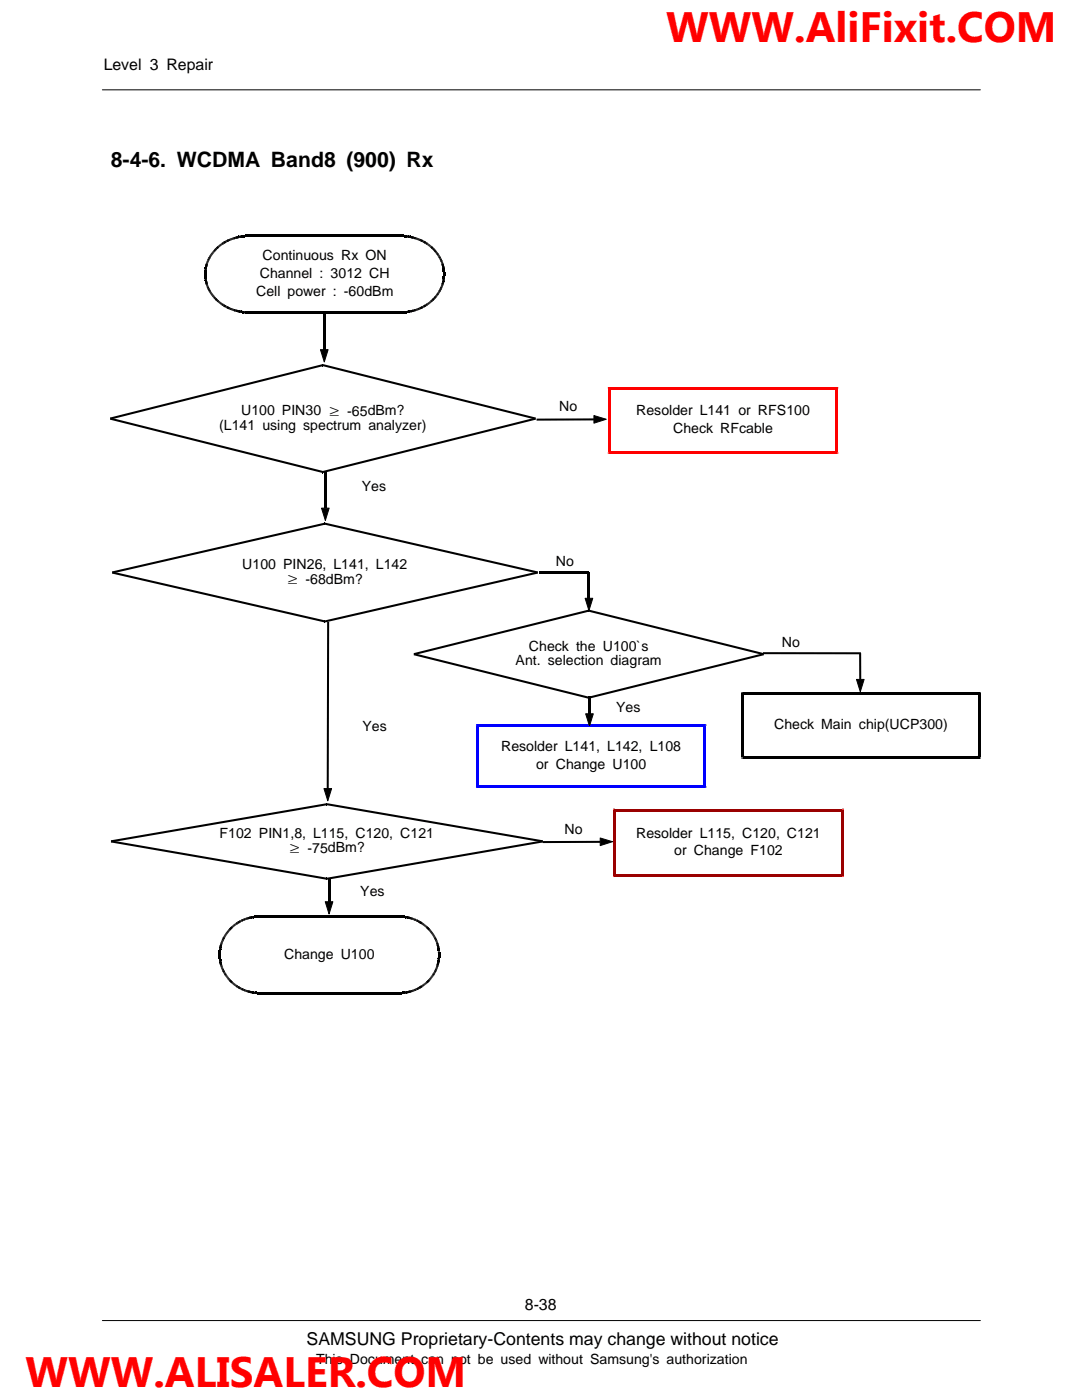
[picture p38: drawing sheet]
<svg xmlns="http://www.w3.org/2000/svg" width="216mm" height="279mm" viewBox="0 0 216 279" stroke-linecap="round" stroke-linejoin="round" font-family="sans-serif">
<defs><g id="words">
<g font-size="8.5" fill="#f00">
<text x="133" y="8.4">WWW.AliFixit.COM</text>
<text x="5.1" y="276.8">WWW.ALISALER.COM</text>
</g>
<text font-size="4.2" x="22.1" y="33.4">8-4-6. WCDMA Band8 (900) Rx</text>
<text font-size="3.5" x="61.2" y="268.4">SAMSUNG Proprietary-Contents may change without notice</text>
<g font-size="3.2">
<text x="20.7" y="14">Level 3 Repair</text>
<text x="104.7" y="261.5">8-38</text>
</g>
<g font-size="2.8">
<text x="52.4" y="52">Continuous Rx ON</text>
<text x="51.1" y="59">Cell power : -60dBm</text>
<text x="51.8" y="55.5">Channel : 3012 CH</text>
<text x="48.1" y="82.9">U100 PIN30 ≥ -65dBm?</text>
<text x="111.6" y="82">No</text>
<text x="126.9" y="82.9">Resolder L141 or RFS100</text>
<text x="43.7" y="85.7">(L141 using spectrum analyzer)</text>
<text x="134.3" y="86.4">Check RFcable</text>
<text x="72.2" y="97.9">Yes</text>
<text x="48.3" y="113.6">U100 PIN26, L141, L142</text>
<text x="110.9" y="112.9">No</text>
<text x="57.2" y="116.7">≥ -68dBm?</text>
<text x="105.5" y="129.9">Check the U100`s</text>
<text x="156" y="129.1">No</text>
<text x="102.9" y="132.7">Ant. selection diagram</text>
<text x="122.9" y="142">Yes</text>
<text x="72.3" y="145.9">Yes</text>
<text x="100" y="149.9">Resolder L141, L142, L108</text>
<text x="154.5" y="145.5">Check Main chip(UCP300)</text>
<text x="107" y="153.4">or Change U100</text>
<text x="43.8" y="167.3">F102 PIN1,8, L115, C120, C121</text>
<text x="112.6" y="166.5">No</text>
<text x="126.9" y="167.2">Resolder L115, C120, C121</text>
<text x="57.6" y="170.3">≥ -75dBm?</text>
<text x="134.5" y="170.7">or Change F102</text>
<text x="71.9" y="178.8">Yes</text>
<text x="56.7" y="191.3">Change U100</text>
<text x="63.1" y="272.1">This Document can not be used without Samsung's authorization</text>
</g>
</g></defs>
<path d="M20.4 263.5h175.2" fill="none" stroke="#000" stroke-width=".2"/>
<path d="M20.8 265.5h174.8v9h-174.8z" fill="#fff"/>
<path d="M20.4 17.9h175.2" fill="none" stroke="#000" stroke-width=".2"/>
<g fill="#f00">
<path d="M167 77.2h.3v.3h-.6v.3h.3z" fill-rule="evenodd"/>
<path d="M166.7 90v.3h.6v.3h-.3v-.6z" fill-rule="evenodd"/>
<path d="M121.3 90.3h.6v-.3h-.3v.6h-.3z" fill-rule="evenodd"/>
<path d="M121.3 77.2h.3v.6h.3v-.3h-.6z" fill-rule="evenodd"/>
</g>
<g fill="#f00">
<path d="M166.7 77.5h.6v12.8h-.6z"/>
<path d="M121.6 90h45.4v.6h-45.4z"/>
<path d="M121.3 77.5h.6v12.8h-.6z"/>
<path d="M121.6 77.2h45.4v.6h-45.4z"/>
</g>
<path d="M107.1 83.7h11.4" fill="none" stroke="#000" stroke-width=".44"/>
<g fill="#000">
<path d="M40.8 54.3l.4 .1zM40.8 55.1l.4-.1zM40.8 55.1h.4zM40.8 54.1h.4zM40.8 54.3h.4zM40.8 55.2l.4-.1zM40.8 55.4l.4-.1zM40.8 55.4h.4zM40.8 53.8l.4 .1zM40.8 54l.4 .1zM40.8 55.5h.4zM40.8 55.6h.4z"/>
<path d="M40.8 53.7l.4 .1zM40.8 55.7h.4zM40.8 53.7l.4 .2zM40.8 55.8h.5zM40.9 53.6h.4zM40.9 53.6l.4 .1zM40.9 55.8h.4zM40.9 53.6l.3 .2zM40.9 53.5l.4 .1zM40.9 55.9l.4-.1zM40.9 56l.4-.1zM40.9 56h.4z"/>
<path d="M40.9 53.3l.4 .1zM40.9 53.4l.4 .1zM40.9 56.1l.4-.1zM40.9 53.4l.4 .2zM40.9 56.1h.4zM40.9 53.2l.4 .1zM40.9 56.2l.4-.1zM40.9 53.2l.4 .2zM40.9 56.2h.4zM40.9 53.1l.4 .1zM40.9 56.3l.4-.1zM40.9 53.1l.4 .2z"/>
<path d="M40.9 56.3l.4-.1 .1 .1-.4 .1zM41 53l.4 .1zM41 56.4l.4-.1zM41 53l.3 .2zM41 56.4h.4zM41 53h.4zM41 56.5l.4-.1zM41 56.5h.4zM41 52.9l.4 .1zM41 52.8l.4 .1zM41 56.6l.4-.1zM41 52.8l.4 .2z"/>
<path d="M41 56.6h.4zM41.1 52.6l.4 .1zM41 52.7l.4 .1zM41 56.7l.4-.1zM41 52.7l.4 .2zM41 56.7l.4-.1 .1 .1-.4 .1zM41.1 56.9l.4-.1zM41.1 56.8l.4-.1zM41.1 52.6l.3 .2zM41.1 52.5l.4 .1-.1 .1-.3-.1zM41.1 52.4l.4 .1zM41.1 52.5l.4 .1z"/>
<path d="M41.1 56.9l.4-.1v.1l-.4 .1zM41.1 57h.5zM41.1 57l.4-.1zM41.1 52.4l.4 .2zM41.2 52.3l.4 .2zM41.2 57.1l.4-.1zM41.2 52.3l.4 .1-.1 .1-.4-.1zM41.2 57.1l.4-.1v.1l-.4 .1zM41.2 52.2l.4 .2zM41.2 57.2l.4-.1zM41.2 52.2l.4 .3zM41.2 57.2h.4z"/>
<path d="M41.3 57.3l.4-.1zM41.3 52.1l.3 .1v.1l-.4-.1zM41.3 52l.4 .1zM41.3 52.1l.4 .1zM41.3 57.3l.4-.1v.1l-.4 .1zM41.3 57.4l.4-.1zM41.3 52l.4 .2zM41.3 51.9l.4 .2zM41.3 57.5l.4-.2zM41.3 51.9l.4 .3zM41.3 57.5l.4-.1zM41.4 51.8l.3 .2z"/>
<path d="M41.4 57.6l.3-.2zM41.4 51.8l.3 .2v.1l-.4-.2zM41.4 57.6l.3-.2 .1 .2-.4 .1zM41.4 51.7l.4 .2zM41.4 57.7l.4-.2zM41.4 51.7l.3 .3zM41.4 57.7l.4-.1zM41.5 51.6l.3 .2zM41.5 57.8l.3-.2zM41.5 51.6l.3 .3zM41.5 57.8l.4-.1zM41.5 51.5l.3 .2z"/>
<path d="M41.5 57.9l.4-.2zM41.5 51.5l.4 .2-.1 .1-.3-.2zM41.5 57.9l.4-.2v.1l-.3 .2zM41.6 51.4l.3 .2-.1 .1-.3-.2zM41.6 51.4l.3 .2zM41.6 58l.3-.2zM41.6 58l.4-.1zM41.6 51.4l.4 .1zM41.6 58.1l.4-.2zM41.6 58.1l.4-.1zM41.7 51.2l.3 .3zM41.7 58.2l.3-.2h.1l-.4 .3z"/>
<path d="M41.7 58.1l.3-.1zM41.7 51.3l.3 .2zM41.7 58.2l.4-.1zM41.7 51.2l.4 .2-.1 .1-.3-.3zM41.7 51.2l.4 .2zM41.7 58.2l.4-.1v.1l-.3 .1zM41.8 51.1l.3 .2zM41.8 58.4l.3-.3 .1 .1-.4 .3zM41.8 58.3l.3-.1zM41.8 51.1l.3 .1v.2l-.4-.2zM41.8 58.4l.4-.1zM41.8 51l.4 .2-.1 .1-.3-.2z"/>
<path d="M41.8 51l.4 .2zM41.9 50.9l.3 .2zM41.9 58.5l.3-.2 .1 .1-.3 .2zM41.9 58.5l.3-.2zM41.9 50.9l.3 .3zM41.9 58.6l.4-.2zM42 50.8l.3 .2-.1 .1-.3-.2zM41.9 50.8l.4 .2zM41.9 58.6l.4-.2 .1 .1-.4 .2zM42 50.7l.4 .2zM42 58.7l.3-.2 .1 .1-.3 .2zM42 58.7l.4-.2z"/>
<path d="M42 50.7l.4 .2-.1 .1-.4-.2zM42.1 50.6l.3 .2zM42.4 58.6l.1 .1-.3 .2-.1-.1zM42.1 58.8l.3-.2zM42.1 50.6l.3 .2-.1 .1-.3-.2zM42.1 58.9l.4-.2zM42.1 50.6l.1-.1 .3 .3-.1 .1zM42.1 50.5l.4 .3zM42.1 58.9l.4-.2 .1 .1-.4 .2zM42.2 50.4l.4 .3zM42.2 59l.3-.2 .1 .1-.3 .2zM42.2 59l.4-.2z"/>
<path d="M42.2 50.4l.4 .3-.1 .1-.4-.3zM42.6 58.8l.1 .1-.3 .3-.1-.1zM42.3 50.3l.3 .3zM42.3 59.1l.3-.2zM42.3 50.3l.3 .3-.1 .1-.3-.3zM42.4 59.2l.3-.3zM42.4 50.2l.3 .3zM42.4 50.2l.3 .3-.1 .1-.3-.3zM42.4 59.2l.3-.3 .1 .2-.4 .2zM42.4 50.1l.4 .3zM42.7 59l.1 .1-.3 .3v-.1zM42.4 50.1l.4 .3-.1 .1-.3-.3z"/>
<path d="M42.4 59.3l.4-.2zM42.5 59.4l.3-.3zM42.5 50.1v-.1l.3 .3-.1 .1zM42.5 50.1l.3 .2zM42.5 59.4l.3-.3 .1 .1-.3 .3zM42.6 50l.3 .2zM42.9 59.2l.1 .1-.3 .3-.1-.1zM42.6 59.5l.3-.3zM42.6 50l.3 .2-.1 .1-.3-.2zM42.7 49.9l.3 .2zM43 59.3l-.3 .3zM42.6 50l.1-.1 .3 .2-.1 .1z"/>
<path d="M43 59.3l.1 .1-.3 .2h-.1zM42.8 59.6l.3-.2zM42.7 49.9l.1-.1 .3 .3h-.1zM42.8 59.6l.3-.2v.1l-.3 .2zM42.7 49.8l.4 .2zM42.8 49.7l.4 .2zM43.1 59.5h.1l-.3 .3-.1-.1zM42.8 59.7l.3-.2zM42.8 49.7l.4 .2-.1 .1-.4-.2zM42.9 49.6l.3 .3zM43.2 59.5l-.3 .3zM42.8 49.7l.1-.1 .3 .3-.1 .1z"/>
<path d="M43.2 59.5l.1 .1-.3 .3-.1-.1zM43 49.5l.3 .3zM43.3 59.6l-.3 .3zM42.9 49.6l.1-.1 .3 .3-.1 .1zM43.3 59.6l.1 .1-.3 .3-.1-.1zM43 49.5l.1-.1 .2 .3v.1zM43.1 49.4l.2 .3zM43.4 59.7l-.3 .3zM43.4 59.7l.1 .1-.3 .3-.1-.1zM43.4 59.8h.1l-.2 .4-.1-.1zM43.2 49.4l.3 .2zM43.4 59.8l-.2 .3z"/>
<path d="M43.1 49.4h.1l.3 .2-.1 .1zM43.5 59.8l-.2 .4zM43.3 49.3l.2 .3zM43.2 49.4l.1-.1 .2 .3zM43.5 59.9h.1l-.3 .3v-.1zM43.3 49.2l.3 .3zM43.6 59.9l-.3 .3zM43.3 49.3v-.1l.3 .3-.1 .1zM43.6 59.9l.1 .1-.3 .3-.1-.1zM43.5 49.1l.2 .3zM43.3 49.2l.1-.1 .3 .3-.1 .1zM43.5 49.1v-.1l.3 .3-.1 .1z"/>
<path d="M43.5 49l.3 .3zM43.6 48.9l.3 .4zM43.5 49l.1-.1 .3 .4h-.1zM43.6 48.9h.1l.3 .3-.1 .1zM43.7 48.9l.3 .3zM43.8 48.8l.2 .3zM43.7 48.9l.1-.1 .3 .3-.1 .1zM43.9 48.7l.3 .4zM43.8 48.8l.1-.1 .3 .4h-.2zM43.9 48.7h.1l.2 .3zM44 48.7l.3 .3zM44.1 48.6l.3 .3z"/>
<path d="M44 48.7l.1-.1 .3 .3-.1 .1zM44.2 48.5l.2 .4zM44.1 48.6l.1-.1 .2 .3-.1 .1zM44.3 48.4l.2 .4zM44.2 48.5l.1-.1 .2 .4-.1 .1zM44.4 48.4l.2 .3zM44.3 48.4h.1l.2 .3-.1 .1zM44.5 48.3l.2 .4zM44.4 48.4l.1-.1 .2 .3-.1 .1zM44.6 48.2l.2 .4zM44.5 48.3l.1-.1 .2 .4-.1 .1zM44.7 48.2l.2 .3z"/>
<path d="M44.6 48.2h.1l.2 .3-.1 .1zM44.8 48.1l.2 .4zM44.7 48.2l.1-.1 .2 .4h-.1zM44.9 48l.2 .4zM44.8 48.1l.1-.1 .2 .4-.1 .1zM45 48h.1l.1 .4h-.1zM45 48l.3 .4zM45.1 47.9l.3 .4zM45 48l.1-.1 .3 .4-.1 .1zM45.3 47.9l.1 .4zM45.2 47.9l.2 .4zM45.3 47.9l.2 .3z"/>
<path d="M45.4 47.8l.2 .4zM45.3 47.9l.3 .3zM45.5 47.8l.1 .4zM45.4 47.8l.3 .3zM45.6 47.8l.1 .3zM45.7 47.7l.1 .4zM45.6 47.8l.2 .3zM45.8 47.7l.1 .3zM45.7 47.7l.2 .3zM45.9 47.6l.1 .4zM45.8 47.7l.1-.1 .1 .4h-.1zM45.9 47.6l.2 .4z"/>
<path d="M46 47.6l.1 .4zM46 47.6l.2 .3zM46.1 47.5l.1 .4zM46.2 47.5l.1 .4zM46.1 47.5l.3 .4zM46.2 47.5h.2v.4h-.1zM46.3 47.5l.1 .4zM46.4 47.4l.1 .4zM46.3 47.5l.3 .3zM46.4 47.4l.2 .4zM46.5 47.4l.1 .4zM46.6 47.4l.1 .4z"/>
<path d="M46.5 47.4l.2 .3zM46.7 47.3l.1 .4zM46.6 47.3h.1l.1 .4-.1 .1zM46.8 47.3l.1 .4zM46.7 47.3l.2 .4zM46.8 47.3l.2 .4zM46.9 47.3l.2 .3zM46.8 47.3h.1l.2 .3-.1 .1zM47.1 47.2l.1 .4zM47 47.2l.2 .4zM47.2 47.2l.1 .4zM47.1 47.2h.1l.1 .4h-.1z"/>
<path d="M47.3 47.2v.4zM47.3 47.2l.1 .4zM47.4 47.1l.1 .4zM47.3 47.2l.2 .3zM47.5 47.1l.1 .4zM47.4 47.1l.2 .4zM47.6 47.1l.1 .4zM47.5 47.1l.2 .4zM47.7 47.1l.1 .4zM47.8 47.1l.1 .4zM47.7 47.1h.1l.1 .4h-.1zM47.9 47.1l.1 .4z"/>
<path d="M47.8 47.1l.2 .4zM48 47v.4zM47.9 47.1l.1 .3zM48 47l.1 .4zM48.1 47l.1 .4zM48.2 47l.1 .4zM48.1 47l.2 .4zM48.3 47l.1 .4zM48.2 47l.2 .4zM48.4 47l.1 .4zM48.5 46.9l.1 .4zM48.4 47l.2 .3z"/>
<path d="M48.6 46.9l.1 .4zM48.5 46.9h.1l.1 .4h-.1zM48.7 46.9v.4zM48.7 46.9l.1 .4zM48.8 46.9l.1 .4zM48.9 46.9l.1 .4zM48.8 46.9l.2 .4zM49 46.9l.1 .4zM49.1 46.9l.1 .4zM49 46.9l.2 .4zM49.3 46.9l.1 .4zM49.4 46.8v.4z"/>
<path d="M49.3 46.9l.1 .3zM80.2 46.8l-.1 .4zM80.2 46.8v.5zM80.3 46.9l-.1 .4zM80.5 46.9l-.1 .4zM80.5 46.9v.4zM80.6 46.9v.4zM80.7 46.9v.4zM80.8 46.9v.4zM80.9 46.9l-.1 .4zM81 46.9l-.1 .4zM81.1 46.9l-.1 .4z"/>
<path d="M81 46.9h.1l-.1 .4h-.1zM81.1 46.9v.5zM81.2 47l-.1 .4zM81.2 47v.4zM81.4 47l-.1 .4zM81.3 47v.4zM81.4 47v.4zM81.5 47l-.1 .4zM81.6 47l-.1 .4zM81.5 47v.4zM81.7 47.1l-.1 .4zM81.6 47v.5z"/>
<path d="M81.8 47.1l-.1 .4zM81.7 47.1v.4zM81.8 47.1h.1l-.1 .4h-.1zM81.9 47.1l-.1 .4zM81.9 47.1v.4zM82.1 47.1l-.1 .4zM82 47.1v.4zM82.1 47.1v.4zM82.2 47.2l-.1 .4zM82.1 47.1v.5zM82.3 47.2l-.1 .4zM82.2 47.2v.4z"/>
<path d="M82.4 47.2l-.1 .4zM82.3 47.2v.4zM82.5 47.2l-.1 .4zM82.4 47.2h.1l-.1 .4h-.1zM82.6 47.2l-.1 .4zM82.5 47.2v.4zM82.6 47.3h.1l-.1 .4-.1-.1zM82.7 47.3l-.1 .4zM82.8 47.3l-.1 .4zM82.7 47.3v.4zM82.9 47.3l-.1 .4zM82.8 47.3v.4z"/>
<path d="M83 47.3l-.1 .5zM82.9 47.3h.1l-.1 .5-.1-.1zM83 47.4l-.1 .4zM83.1 47.4l-.1 .4zM83.1 47.4v.4zM83.2 47.4l-.1 .4zM83.2 47.5l-.1 .4zM83.3 47.5l-.1 .4zM83.2 47.5h.1l-.1 .4h-.1zM83.4 47.5l-.1 .4zM83.5 47.5l-.1 .4zM83.4 47.5v.4z"/>
<path d="M83.5 47.6v.4zM83.6 47.6l-.1 .4zM83.7 47.6l-.1 .4zM83.6 47.6v.4zM83.8 47.7l-.1 .3zM83.7 47.6l.1 .1-.1 .3h-.1zM83.9 47.7l-.2 .4zM83.8 47.7l-.1 .4zM83.9 47.7l-.1 .4zM83.9 47.7v.4zM84 47.8l-.1 .4zM83.9 47.7v.5z"/>
<path d="M84.2 47.8l-.2 .4zM84.1 47.8l-.1 .4zM84.2 47.9l-.1 .3zM84.2 47.8l-.1 .4zM84.3 47.9l-.1 .4zM84.2 47.9v.4zM84.4 47.9l-.2 .4zM84.4 47.9l.1 .1-.2 .4-.1-.1zM84.5 48l-.2 .4zM84.6 48l-.2 .4zM84.5 48h.1l-.1 .4h-.1zM84.8 48.1l-.3 .4z"/>
<path d="M84.6 48l.2 .1-.3 .4-.1-.1zM84.9 48.2l-.3 .3zM84.8 48.1l.1 .1-.3 .3h-.1zM85 48.2l-.2 .4zM84.9 48.2h.1l-.2 .4-.2-.1zM85.1 48.3l-.2 .4zM85 48.2l.1 .1-.2 .4-.1-.1zM85.2 48.4l-.3 .3zM85.1 48.3l.1 .1-.3 .3v-.1zM85.3 48.4l-.3 .4zM85.2 48.4h.1l-.3 .4-.1-.1zM85.4 48.5l-.2 .4z"/>
<path d="M85.3 48.4l.1 .1-.2 .4-.2-.1zM85.5 48.6l-.3 .3zM85.4 48.5l.1 .1-.3 .3v-.1zM85.5 48.6l.1 .1-.3 .3-.1-.1zM85.6 48.7l-.3 .3zM85.6 48.7l-.2 .4zM85.6 48.7h.1l-.3 .3h-.1zM85.7 48.8l-.2 .3zM85.6 48.7l.1 .1-.2 .3h-.1zM85.5 49.1l.3-.3 .1 .1-.3 .3zM85.9 48.9l-.3 .3zM85.9 48.9l-.2 .4z"/>
<path d="M85.9 48.9l-.2 .4-.1-.1zM85.9 48.9l.1 .1-.2 .3h-.1zM86 49l-.2 .3zM86.1 49.1l-.2 .3zM86 49l.1 .1-.2 .3-.1-.1zM86 59.9l.2 .3zM86 49.5l.2-.3zM86 59.9l.3 .2-.1 .1zM85.9 49.4l.2-.3 .1 .1-.2 .3zM86 59.9l.3 .3zM86 49.6l.3-.3zM86 49.5l.2-.3 .1 .1-.3 .3z"/>
<path d="M86.1 59.8l.3 .3-.1 .1zM86.1 49.6l.3-.2zM86.1 59.8l.1-.1 .3 .3-.1 .1zM86 49.6l.3-.3 .1 .1-.3 .2zM86.1 59.8l.3 .3zM86.2 59.7l.3 .3zM86.2 59.7l.1-.1 .3 .3-.1 .1zM86.1 49.6l.3-.2h.1l-.3 .3zM86.5 49.4l-.3 .3zM86.3 59.6l.3 .3zM86.6 49.5l-.3 .3zM86.3 59.6l.1-.1 .3 .3-.1 .1z"/>
<path d="M86.5 49.4l.1 .1-.3 .3-.1-.1zM86.4 59.5l.3 .3zM86.4 49.9l.3-.3zM86.4 59.5h.1l.2 .2v.1zM86.3 49.8l.3-.3 .1 .1-.3 .3zM86.4 49.9l.4-.2zM86.5 59.4l.3 .2v.1l-.4-.2zM86.4 59.5l.4 .2zM86.4 49.9l.3-.3v.1l-.2 .3zM86.4 49.9l.4-.2v.1l-.3 .2zM86.5 59.4l.3 .2zM86.5 50l.3-.2z"/>
<path d="M86.5 59.4l.1-.1 .3 .3h-.1zM86.6 59.3l.3 .3zM86.6 50.1l.3-.2zM86.6 59.3l.1-.1 .3 .3-.1 .1zM86.5 50.1l.3-.3 .1 .1-.3 .2zM86.7 50.2l.3-.2zM86.7 59.1l.4 .3-.1 .1-.3-.3zM86.7 59.2l.3 .3zM86.6 50.1l.3-.2 .1 .1-.3 .2zM86.7 59.1l.4 .3zM86.7 50.3l.4-.2zM86.8 59.1l.3 .2v.1l-.4-.3z"/>
<path d="M86.7 50.2l.3-.2 .1 .1-.4 .2zM86.8 59l.3 .3zM86.9 58.9l.3 .3-.1 .1-.3-.3zM86.7 50.3l.4-.2-.3 .3zM86.8 50.4l.3-.3zM86.9 50.5l.3-.3zM86.9 58.9l.3 .3zM87 58.9l.3 .2-.1 .1-.3-.3zM86.8 50.4l.3-.3 .1 .1-.3 .3zM86.9 50.5l.3-.3 .1 .2-.4 .2zM87 58.9l.3 .2zM86.9 50.6l.4-.2z"/>
<path d="M87 58.8h.1l.2 .2-.1 .1zM87 50.7l.4-.3zM87.1 58.7l.3 .2v.1l-.4-.2zM87 58.8l.4 .2zM87 50.6l.2-.3 .1 .1-.2 .3zM87.1 58.7l.3 .2zM87 50.7l.4-.3v.1l-.3 .3zM87.1 50.8l.3-.3zM87.2 58.6l.3 .2-.1 .1-.3-.2zM87.2 58.6l.3 .2zM87.2 50.8l.3-.2zM87.2 58.5l.3 .2v.1l-.3-.2z"/>
<path d="M87.1 50.8l.3-.3 .1 .1-.3 .2zM87.2 50.9l.4-.2zM87.3 58.4l.3 .2v.1l-.4-.2zM87.2 58.5l.4 .2zM87.2 50.8l.3-.2v.1l-.3 .2zM87.3 58.4l.3 .2zM87.2 50.9l.4-.2v.1l-.3 .2zM87.3 51l.3-.2zM87.4 58.3l.3 .2-.1 .1-.3-.2zM87.3 51.1l.4-.2zM87.4 58.3l.3 .2zM87.3 58.3l.4 .2z"/>
<path d="M87.3 51l.3-.2 .1 .1-.3 .2zM87.4 58.2l.3 .3zM87.3 51.1l.4-.1zM87.4 51.2l.3-.2zM87.5 58.1l.3 .3-.1 .1-.3-.3zM87.4 51.3l.4-.2zM87.5 58l.4 .3-.1 .1-.4-.3zM87.4 58.1l.4 .3zM87.4 51.2l.3-.2 .1 .1-.3 .2zM87.5 58l.4 .3zM87.5 51.4l.4-.2zM87.5 58l.4 .2z"/>
<path d="M87.4 51.3l.4-.2 .1 .1-.4 .2zM87.5 58l.4 .1zM87.5 51.5l.4-.2zM87.6 57.9l.3 .2zM87.5 51.4l.4-.1zM87.5 51.5l.4-.1zM87.6 51.5l.3-.2zM87.7 57.8l.3 .2-.1 .1-.3-.2zM87.7 51.6l.3-.2zM87.7 57.7l.4 .2-.1 .1-.3-.2zM87.7 57.8l.3 .2zM87.6 51.6l.3-.3 .1 .1-.3 .2z"/>
<path d="M87.7 57.7l.4 .2zM87.7 51.7l.4-.2zM87.7 57.6l.4 .3zM87.7 51.6l.4-.1zM87.7 57.6l.4 .2zM87.7 51.8l.4-.2zM87.8 57.5l.3 .3zM87.7 51.7l.4-.2v.1l-.4 .2zM87.8 57.5l.3 .2zM87.8 51.9l.3-.2zM87.8 57.4l.4 .2-.1 .1-.3-.1zM87.7 51.8l.4-.1z"/>
<path d="M87.8 57.4l.4 .2zM87.8 52l.4-.2zM87.9 57.3l.3 .3zM87.8 51.9l.4-.1zM87.9 57.3l.3 .2zM87.9 52.1l.3-.2zM87.8 52l.4-.2v.1l-.3 .2zM87.9 57.3l.4 .1zM87.9 52.2l.4-.2zM87.9 57.2l.4 .1v.1l-.4-.1zM87.9 52.1l.4-.1zM87.9 57.1l.4 .2z"/>
<path d="M87.9 52.2l.4-.1zM88 57.1l.3 .2zM88 52.3l.4-.1zM88 57l.4 .1v.1l-.4-.1zM88 57.1l.4 .1zM88 57l.4 .1zM88 52.3h.4zM87.9 52.2l.4-.1v.1l-.3 .1zM88 52.4l.4-.1zM88.1 56.9l.3 .2zM88 52.5l.4-.1zM88.1 56.8l.4 .1-.1 .1-.4-.1z"/>
<path d="M88.1 56.9l.3 .1zM88.1 56.8l.4 .1zM88 52.5h.5zM88 52.4l.4-.1v.1l-.3 .1zM88.1 52.6l.4-.1zM88.1 56.7l.3 .2zM88.1 52.7l.4-.1zM88.1 56.6l.4 .1v.1l-.4-.1zM88.1 56.7l.4 .1zM88.1 56.6l.4 .1zM88.1 52.8l.4-.1zM88.1 56.5l.4 .2z"/>
<path d="M88.1 52.7h.4zM88.1 52.6l.3-.1 .1 .1-.4 .1zM88.1 56.5l.4 .1zM88.1 52.9l.4-.1zM88.2 56.5l.3 .1zM88.1 52.8h.4zM88.2 56.4l.4 .1zM88.2 53l.4-.1zM88.1 52.9h.5zM88.2 53h.4zM88.2 56.3l.3 .3zM88.2 53.1l.4-.1z"/>
<path d="M88.2 56.3l.4 .2zM88.2 56.3l.4 .1zM88.2 53.2l.4-.1zM88.2 56.2l.4 .1v.1l-.4-.1zM88.2 53.1h.4zM88.2 56.2l.4 .1zM88.2 53.3l.4-.1zM88.3 56.1l.3 .2zM88.2 53.2h.4zM88.3 56.1l.4 .1zM88.3 56l.4 .1zM88.3 53.4l.4-.1z"/>
<path d="M88.3 55.9l.4 .2zM88.2 53.3h.5zM88.3 55.9l.4 .1zM88.3 53.5l.4-.1zM88.3 55.8l.4 .2zM88.3 53.4h.4zM88.3 55.8l.4 .1zM88.3 53.6l.4-.1zM88.3 53.5h.4zM88.3 55.8h.4zM88.3 53.7l.4-.1zM88.3 53.6h.4z"/>
<path d="M88.3 55.7l.4 .1zM88.3 55.7l.5 .1zM88.3 55.6h.5zM88.3 53.8h.5zM88.3 53.8l.5-.1zM88.4 55.5l.4 .1zM88.3 53.7h.5zM88.4 55.4l.4 .1zM88.4 54h.4zM88.4 53.9h.4zM88.4 55.3l.4 .2zM88.3 53.9h.5z"/>
<path d="M88.4 55.3l.4 .1zM88.4 55.1l.4 .1zM88.4 54.3h.4zM88.4 54.1h.4zM88.4 55l.4 .2zM88.4 55l.4 .1zM88.4 54.4l.4-.1zM43.7 60l.1 .1-.3 .3v-.1zM43.7 60l-.2 .3zM43.8 60.1l-.3 .3zM43.8 60.1l.1 .1-.3 .3-.1-.1zM43.9 60.2l-.3 .3z"/>
<path d="M43.9 60.2l.1 .1-.3 .2h-.1zM44 60.2v.1l-.2 .3h-.1zM44 60.2l-.3 .4zM44 60.3l-.2 .3zM44 60.3h.2l-.3 .4-.1-.1zM44.2 60.3l-.3 .4zM44.2 60.4l.1 .1-.3 .2h-.1zM44.2 60.4l.1 .1-.2 .4-.1-.1zM44.2 60.4l-.2 .4zM44.3 60.5l-.2 .4zM44.3 60.5l.1 .1-.2 .3-.1-.1zM44.4 60.6l-.2 .3z"/>
<path d="M44.4 60.6h.1l-.2 .4-.1-.1zM44.5 60.6l-.2 .4zM44.5 60.6l.1 .1-.2 .3h-.1zM44.6 60.7l-.2 .3zM44.6 60.7l.1 .1-.2 .3-.1-.1zM44.7 60.7l-.2 .4zM44.7 60.7l.1 .1-.2 .4-.1-.1zM44.8 60.8l-.2 .4zM44.8 60.8l.1 .1-.2 .3h-.1zM44.9 60.9l-.2 .3zM44.9 60.9h.1l-.2 .4-.1-.1zM45 60.9l-.2 .4z"/>
<path d="M45 60.9l.1 .1-.2 .4-.1-.1zM45.1 61h.1l-.1 .4h-.1zM45.1 61l-.2 .4zM45.2 61l-.2 .4zM45.3 61l.1 .1-.3 .4-.1-.1zM45.3 61.1v.4zM45.3 61.1l-.2 .4zM45.4 61.2l-.1 .3zM45.4 61.2l-.1 .4zM45.5 61.2l-.2 .4zM45.5 61.2l-.1 .4zM45.6 61.2l-.2 .4z"/>
<path d="M45.6 61.2l-.1 .4zM45.7 61.3l-.2 .3zM45.7 61.3l-.1 .4zM45.8 61.3l-.2 .4zM45.8 61.3l-.1 .4zM45.8 61.3v.5zM45.9 61.4l-.1 .4zM45.9 61.4h.1l-.1 .4-.1-.1zM46 61.4l-.1 .4zM46 61.4v.4zM46.1 61.5l-.1 .3zM46.1 61.5l-.1 .4z"/>
<path d="M46.2 61.5v.4zM46.2 61.5l-.1 .4zM46.3 61.5l-.1 .4zM46.3 61.6h.1v.4h-.2zM46.3 61.6l-.1 .4zM46.4 61.6v.4zM46.5 61.6l-.1 .4zM46.5 61.6v.4zM46.6 61.6l-.1 .4zM46.7 61.7l-.1 .4zM46.7 61.7h.1l-.1 .4h-.1zM46.8 61.7l-.1 .4z"/>
<path d="M46.8 61.7v.4zM46.9 61.7l-.1 .4zM46.9 61.7v.4zM47 61.7l-.1 .4zM47 61.8h.1l-.2 .4-.1-.1zM47.1 61.8v.4zM47.1 61.8l-.1 .4zM47.2 61.8l-.1 .4zM47.2 61.8h.1l-.1 .4h-.1zM47.3 61.8l-.1 .4zM47.3 61.8v.5zM47.4 61.9l-.1 .4z"/>
<path d="M47.4 61.9v.4zM47.5 61.9l-.1 .4zM47.5 61.9v.4zM47.6 61.9l-.1 .4zM47.6 61.9v.4zM47.7 61.9l-.1 .4zM47.7 61.9v.5zM47.7 62v.4zM47.8 62v.4zM47.9 62v.4zM48 62l-.1 .4zM48 62v.4z"/>
<path d="M48.1 62l-.1 .4zM48.2 62l-.1 .4zM48.2 62v.4zM48.3 62l-.1 .4zM48.3 62v.5zM48.4 62.1l-.1 .4zM48.4 62.1v.4zM48.5 62.1v.4zM48.6 62.1h.1l-.1 .4h-.1zM48.6 62.1v.4zM48.7 62.1v.4zM48.8 62.1l-.1 .4z"/>
<path d="M48.8 62.1v.4zM48.9 62.1l-.1 .4zM49 62.1l-.1 .4zM49 62.1v.5zM49 62.2v.4zM49.1 62.2v.4zM49.2 62.2h.1l-.1 .4h-.1zM49.2 62.2v.4zM49.3 62.2v.4zM49.4 62.2v.4zM22 83.3l42.4-10.6 .1 .4-42.4 10.6zM80.1 62.2l.2 .4z"/>
<path d="M80.1 62.2l.1 .4zM80.2 62.2l.1 .4zM80.3 62.2h.1l.1 .4h-.1zM80.3 62.2l.1 .4zM80.4 62.2l.1 .4zM80.5 62.2l.2 .3zM80.5 62.2l.1 .4zM80.6 62.1l.1 .4zM80.7 62.1l.1 .4zM80.8 62.1v.4zM80.8 62.1l.1 .4zM80.9 62.1h.1l.1 .4h-.1z"/>
<path d="M80.9 62.1l.1 .4zM81 62.1l.1 .4zM81.1 62.1l.2 .4zM81.1 62.1l.1 .4zM81.2 62.1l.1 .4zM81.2 62.1l.2 .3zM81.3 62l.1 .4zM81.4 62v.4zM81.4 62l.2 .4zM81.4 62l.1 .4zM81.5 62l.1 .4zM81.5 62l.2 .4z"/>
<path d="M81.6 62l.1 .4zM81.6 62l.2 .4zM81.7 62l.1 .4zM81.8 62l.2 .3zM81.8 62l.1 .4zM81.9 61.9l.1 .4zM81.9 61.9l.2 .4zM82 61.9l.1 .4zM82.1 61.9v.4zM82.1 61.9l.1 .4zM82.1 61.9l.2 .4zM82.2 61.8l.1 .5z"/>
<path d="M82.2 61.8l.2 .4zM82.3 61.8l.1 .4zM82.3 61.8h.1l.1 .4h-.1zM82.4 61.8l.1 .4zM82.4 61.8l.2 .4zM82.5 61.8h.1l.1 .3-.1 .1zM82.5 61.8l.1 .4zM82.6 61.8l.1 .3zM82.6 61.7l.2 .4zM82.7 61.7l.1 .4zM82.7 61.7l.2 .4zM82.8 61.7l.1 .4z"/>
<path d="M82.8 61.7h.1l.1 .4h-.1zM82.8 61.7l.3 .3zM82.8 61.7l.2 .4zM82.9 61.7l.2 .3zM83 61.6l.1 .4zM83 61.6l.3 .4zM83.1 61.6l.1 .4zM83.1 61.6h.1l.1 .4h-.1zM83.2 61.6l.3 .3zM83.2 61.6l.1 .4zM83.3 61.5l.1 .4zM83.3 61.5l.2 .4z"/>
<path d="M83.4 61.5l.2 .3zM83.4 61.5l.1 .4zM83.5 61.5l.1 .3zM83.5 61.5l.2 .3zM83.5 61.4l.2 .4zM83.6 61.4h.1l.1 .3-.1 .1zM83.7 61.4l.1 .4zM83.7 61.4l.2 .3zM83.7 61.4l.3 .3zM83.8 61.3l.2 .4zM83.8 61.3l.3 .3zM83.9 61.3l.2 .3z"/>
<path d="M83.9 61.3l.3 .3zM84 61.2l.2 .4zM84.1 61.2l.1 .4zM84.1 61.2l.2 .3zM84.2 61.2l.1 .3zM84.2 61.2l.2 .3zM84.2 61.1l.1-.1 .2 .4-.1 .1zM84.2 61.1l.2 .4zM84.3 61l.2 .4zM84.4 61h.1l.1 .4h-.1zM84.4 61l.1-.1 .3 .4-.2 .1zM84.4 61l.2 .4z"/>
<path d="M84.5 60.9l.3 .4zM84.5 60.9h.1l.3 .3-.1 .1zM84.6 60.9l.3 .3zM84.6 60.9l.2-.1 .2 .4h-.1zM84.8 60.8l.2 .4zM84.8 60.8l.1-.1 .2 .4-.1 .1zM84.9 60.7l.2 .4zM84.9 60.8v-.1l.3 .3-.1 .1zM84.9 60.7l.3 .3zM84.9 60.7l.1-.1 .3 .4h-.1zM85 60.6l.3 .4zM85 60.6h.2l.2 .3-.1 .1z"/>
<path d="M85.2 60.6l.2 .3zM85.2 60.6v-.1l.3 .3-.1 .1zM85.2 60.5l.2 .4zM85.2 60.5l.1-.1 .3 .4-.2 .1zM85.3 60.5l.1-.1 .3 .3h-.1zM85.3 60.4l.3 .4zM85.4 60.3l.2 .4zM85.4 60.3h.1l.2 .3-.1 .1zM85.5 60.3l.2 .3zM85.5 60.3l.1-.1 .3 .4h-.1zM85.6 60.3l.1-.1 .3 .3h-.1zM85.6 60.3l.3 .3z"/>
<path d="M85.7 60.2l.2 .3zM85.7 60.2l.1-.1 .2 .3-.1 .1zM85.8 60.1l.2 .3zM85.8 60.1l.1-.1 .2 .3-.1 .1zM85.9 60l.1-.1 .2 .3-.1 .1zM85.9 60l.2 .3zM22 83.3v.5zM22.1 83.4l42.4 10.6-.1 .4-42.4-10.6zM64.4 94l42.4-10.6 .1 .4-42.4 10.6zM106.8 83.4l.1 .4zM64.5 72.7l42.4 10.6-.1 .4-42.4-10.6zM118.5 82.9l2.5 .8-2.5 .8z"/>
<path d="M22.4 114v.5zM22.5 114.1l42.4 9.7-.1 .4-42.4-9.7zM22.4 114l42.4-9.7 .1 .4-42.4 9.7zM107.2 114.1l.1 .4zM64.9 104.3l42.4 9.7-.1 .4-42.4-9.7zM64.8 123.8l42.4-9.7 .1 .4-42.4 9.7z"/>
</g>
<path d="M118.5 82.9l2.5 .8-2.5 .8z" fill="none" stroke="#000" stroke-width=".2"/>
<g fill="#000">
<path d="M40.8 54.5h.4zM40.8 54.6h.4zM40.8 54.7h.4zM40.8 54.8h.4zM40.8 54.9h.4zM40.8 55h.4zM40.8 54.4h.4v.7h-.4zM40.8 54.2h.4zM40.8 55.2h.4zM40.8 54.1h.4v.2h-.4zM40.8 55.2h.4v.2h-.4zM40.8 53.9h.4z"/>
<path d="M40.8 53.8h.4v.2h-.4zM40.8 55.4l.4 .1zM40.8 55.6h.4v.1h-.4zM40.9 53.6l.4 .1zM40.9 55.9l.4 .1zM40.9 53.3l.4 .1zM47.6 47.1l.1 .4zM48.1 47l.1 .4zM48.3 47l.1 .4zM48.6 46.9l.1 .4zM48.8 46.9l.1 .4zM49 46.9v.4z"/>
<path d="M49.1 46.9h.2v.4h-.2zM49.2 46.9v.4zM49.4 46.8l.1 .4zM49.5 46.8v.4zM80.1 46.8v.4zM80.3 46.9h.2v.4h-.2zM80.3 46.9v.4zM80.5 46.9l.1 .4zM80.7 46.9l.1 .4zM80.9 46.9l.1 .4zM81.2 47v.4zM81.4 47l.1 .4z"/>
<path d="M81.9 47.1v.4zM88.3 56l.4 .1zM88.3 53.6l.4 .1zM88.3 55.6h.5v.1h-.5zM88.3 53.8h.5zM88.4 55.4l.4 .1zM88.4 53.9l.4 .1zM88.4 55.2h.4zM88.4 54.2h.4zM88.4 55.2h.4v.2h-.4zM88.4 54.1h.4v.2h-.4zM88.4 55h.4z"/>
<path d="M88.4 54.9h.4zM88.4 54.8h.4zM88.4 54.7h.4zM88.4 54.6h.4zM88.4 54.5h.4zM88.4 54.4h.4v.7h-.4zM47.7 62h.1v.4h-.1zM48.1 62l.1 .4zM48.4 62.1l.1 .4zM48.6 62.1l.1 .4zM48.9 62.1l.1 .4zM49 62.2l.1 .4z"/>
<path d="M49.2 62.2l.1 .4zM49.5 62.2v.4zM64.4 72.7l.1 .4zM80.1 62.2v.4zM80.3 62.2v.4zM80.5 62.2v.4zM80.6 62.1l.1 .4zM80.9 62.1l.1 .4zM81.1 62.1l.1 .4zM81.4 62l.1 .4zM81.7 62h.2v.4h-.2zM64.4 94l.1 .4z"/>
<path d="M64.8 104.3l.1 .4zM64.8 123.8l.1 .4z"/>
</g>
<path d="M49.5 47h30.7M49.4 62.4h30.8" fill="none" stroke="#000" stroke-width=".4"/>
<g fill="#00f">
<path d="M140.7 144.6h.3v.3h-.6v.3h.3z" fill-rule="evenodd"/>
<path d="M140.4 156.6v.3h.6v.3h-.3v-.6z" fill-rule="evenodd"/>
<path d="M95.3 156.6v.6h-.3v-.3h.6v-.3z" fill-rule="evenodd"/>
<path d="M95 144.6h.3v.6h.3v-.3h-.6z" fill-rule="evenodd"/>
</g>
<g fill="#00f">
<path d="M140.4 144.9h.6v12h-.6z"/>
<path d="M95.3 156.6h45.4v.6h-45.4z"/>
<path d="M95 144.9h.6v12h-.6z"/>
<path d="M95.3 144.6h45.4v.6h-45.4z"/>
</g>
<path d="M65.2 160.3l.1 .4zM65.2 175.2l.1 .4z" fill="#000"/>
<path d="M116.9 142.5h1.5l-.8 2.4zM22.1 167.7v.4zM22.2 167.7l43.1 7.5-.1 .4-43.1-7.5zM65.2 175.2l43-7.5 .1 .4-43 7.5zM22.1 167.7l43.1-7.4 .1 .4-43.1 7.4zM108.2 167.7l.1 .4zM65.3 160.3l43 7.4-.1 .4-43-7.4z" fill="#000"/>
<path d="M117.6 139v3.5" fill="none" stroke="#000" stroke-width=".4"/>
<path d="M116.9 142.5h1.5l-.8 2.4z" fill="none" stroke="#000" stroke-width=".2"/>
<g fill="#9a0000">
<path d="M168.1 161.4h.3v.3h-.6v.3h.3z" fill-rule="evenodd"/>
<path d="M167.8 174.4v.3h.6v.3h-.3v-.6z" fill-rule="evenodd"/>
<path d="M122.4 174.7h.6v-.3h-.3v.6h-.3z" fill-rule="evenodd"/>
<path d="M122.4 161.4h.3v.6h.3v-.3h-.6z" fill-rule="evenodd"/>
</g>
<g fill="#9a0000">
<path d="M167.8 161.7h.6v13h-.6z"/>
<path d="M122.7 174.4h45.4v.6h-45.4z"/>
<path d="M122.4 161.7h.6v13h-.6z"/>
<path d="M122.7 161.4h45.4v.6h-45.4z"/>
</g>
<path d="M108.3 168h11.5" fill="none" stroke="#000" stroke-width=".44"/>
<g fill="#000">
<path d="M63.9 69.8h1.6l-.8 2.4zM64.2 101.4h1.5l-.8 2.5zM65.3 124.1h.4l-.1 33.3h-.4zM82.6 130.3v.5zM82.7 130.4l34.8 8.6-.1 .4-34.8-8.6zM117.4 139l34.9-8.6 .1 .4-34.9 8.6zM82.6 130.3l34.8-8.6 .1 .4-34.8 8.6zM116.8 119.4h1.5l-.8 2.5zM152.3 130.4l.1 .4zM117.5 121.7l34.9 8.6-.1 .4-34.9-8.6zM170.9 135.6h1.5l-.7 2.4zM64.6 157.4h1.6l-.8 2.4z"/>
<path d="M119.8 167.2l2.4 .8-2.4 .8zM43.6 190.2h.4zM43.6 190.9l.4-.1zM43.6 190.9h.5zM43.7 189.8l.4 .1zM43.7 190.1l.4 .1zM43.7 191l.4-.1zM43.7 191.2h.4zM43.7 190.1l.3 .1zM43.7 191.3h.4zM43.7 189.7h.4zM43.7 189.7l.4 .1z"/>
<path d="M43.7 191.4h.4zM43.7 189.7l.4 .2zM43.7 191.5h.4zM43.7 189.5l.4 .1zM43.7 189.6l.4 .1zM43.7 191.6l.4-.1zM43.7 191.6h.4zM43.7 189.3l.4 .1zM43.7 189.4l.4 .1zM43.7 191.7l.4-.1zM43.7 191.7h.4zM43.7 189.4l.4 .2z"/>
<path d="M43.7 191.8h.5zM43.8 189.2l.4 .1zM43.8 191.9l.4-.1zM43.8 189.2l.3 .2zM43.8 191.9h.4zM43.8 189.1l.4 .1zM43.8 192l.4-.1zM43.8 189.1l.4 .2zM43.8 192h.4zM43.8 189l.4 .1zM43.8 189.1h.4zM43.8 192.1l.4-.1z"/>
<path d="M43.8 192.1h.4zM43.8 188.9l.4 .1zM43.8 192.2l.4-.1zM43.8 188.9l.4 .2zM43.8 192.2h.4zM43.8 188.8l.4 .1zM43.8 192.3l.4-.1zM43.8 188.8l.4 .2zM43.8 192.3h.5zM43.9 188.7l.4 .1zM43.9 192.4l.4-.1zM43.9 188.7l.3 .2z"/>
<path d="M43.9 192.4h.4zM43.9 188.6l.4 .1zM43.9 192.5l.4-.1zM43.9 188.6l.4 .2zM43.9 192.5h.4zM43.9 188.4l.4 .1zM43.9 188.6h.4zM43.9 192.6l.4-.1zM43.9 192.6l.4-.1v.1l-.4 .1zM43.9 192.7l.4-.1zM43.9 188.4l.4 .1v.1h-.4zM44 192.7h.4z"/>
<path d="M44 188.3l.3 .3zM44 188.2l.4 .1zM44 188.3l.4 .1zM44 192.7h.4v.1h-.4zM44 192.9l.4-.1zM44 192.8h.4zM44 188.3h.4v.1h-.4zM44 188.1l.4 .3zM44.1 188l.4 .2zM44 188.1l.4 .2zM44 192.9l.4-.1 .1 .2h-.5zM44.1 193.1l.4-.1z"/>
<path d="M44 193h.4zM44 188.1l.4 .1v.1l-.4-.1zM44.1 187.9l.4 .2zM44.1 193.2l.4-.2zM44.1 187.9l.3 .3zM44.1 193.2l.4-.2v.1l-.3 .2zM44.1 193.2l.4-.1zM44.2 187.8l.3 .2v.1l-.4-.2zM44.2 187.7l.4 .2zM44.2 187.8l.3 .2zM44.1 193.2h.5zM44.2 193.4l.4-.1z"/>
<path d="M44.2 193.3l.4-.1zM44.2 187.7l.4 .1zM44.2 187.7l.3 .2zM44.2 193.4l.4-.1v.1l-.3 .1zM44.3 187.6l.3 .1zM44.3 193.5l.3-.1zM44.3 187.6l.3 .1v.1l-.4-.1zM44.3 193.5h.4zM44.3 187.5l.4 .1zM44.3 193.6l.4-.1zM44.3 187.5l.3 .2zM44.3 187.4l.4 .2z"/>
<path d="M44.3 193.7l.4-.2zM44.3 193.7l.4-.1v.1l-.3 .1zM44.4 187.3l.3 .2zM44.4 193.8l.3-.1zM44.4 187.3l.3 .1v.1l-.4-.1zM44.4 193.8l.4-.1zM44.4 187.2l.4 .2zM44.4 193.9l.4-.2zM44.4 187.2l.3 .3zM44.4 193.9l.4-.1zM44.5 187.1l.3 .2zM44.5 194l.3-.2z"/>
<path d="M44.5 187.1l.3 .3zM44.5 194l.4-.1zM44.5 187l.4 .2zM44.5 194.1l.4-.2zM44.5 187l.3 .3zM44.5 194.1l.4-.2v.1l-.3 .2zM44.6 186.9l.3 .2zM44.6 194.2l.3-.2zM44.6 186.9l.3 .2v.1l-.4-.2zM44.6 194.2l.4-.1zM44.6 186.8l.4 .2zM44.6 194.3l.4-.2v.1l-.3 .2z"/>
<path d="M44.6 194.3l.4-.2zM44.6 186.8l.3 .3zM44.7 194.4l.3-.2zM44.7 186.7l.3 .2v.1l-.4-.2zM44.7 186.7l.3 .2zM44.7 194.4l.4-.1zM44.7 186.6l.4 .3zM44.7 194.4l.4-.2zM44.7 194.5l.4-.3v.2l-.3 .2zM44.8 186.5l.3 .3zM44.8 194.6l.3-.2zM44.8 186.5l.3 .3v.1l-.4-.3z"/>
<path d="M44.8 194.6l.3-.2 .1 .1-.3 .2zM44.9 186.4l.3 .3-.1 .1-.3-.3zM44.9 194.7l.3-.2h.1l-.4 .3zM44.9 186.4l.3 .3zM44.9 194.7l.3-.2zM44.9 186.4l.4 .2zM44.9 194.8l.4-.3zM44.9 186.4l.4 .2-.1 .1-.3-.2zM44.9 194.8l.4-.3v.1l-.3 .3zM45 186.2l.3 .3v.1l-.4-.3zM45 194.9l.3-.3 .1 .1-.3 .3zM45 186.2l.3 .3z"/>
<path d="M45 194.9l.3-.3zM45 186.2l.4 .2zM45.1 195l.3-.3zM45.1 195l.3-.3 .1 .1-.4 .3zM45 186.2l.4 .2-.1 .1-.3-.2zM45.1 186.1l.1-.1 .2 .3v.1zM45.1 195.1l.4-.3zM45.1 195.1l.4-.3v.1l-.3 .3zM45.2 186l.3 .3zM45.2 186l.4 .2zM45.2 195.2l.3-.3zM45.2 195.2l.3-.3 .1 .1-.3 .3z"/>
<path d="M45.2 186l.4 .2-.1 .1-.4-.2zM45.2 185.9l.1-.1 .3 .3-.1 .1zM45.3 195.3l.3-.3zM45.3 195.3l.3-.3 .1 .1-.3 .2zM45.3 185.8l.3 .3zM45.3 185.8l.4 .2zM45.7 195.1v.1l-.2 .3-.1-.1zM45.4 195.3l.3-.2zM45.3 185.8l.4 .2-.1 .1-.3-.2zM45.4 195.4l.4-.2zM45.4 185.7h.1l.2 .2v.1zM45.4 185.7l.4 .2z"/>
<path d="M45.4 195.4l.4-.2v.1l-.3 .2zM45.5 185.6l.3 .2zM45.8 195.3l.1 .1-.3 .2h-.1zM45.5 185.6l.3 .2v.1l-.4-.2zM45.5 195.5l.3-.2zM45.6 195.6l.3-.2zM45.5 185.6l.1-.1 .3 .3h-.1zM45.6 195.6l.3-.2 .1 .1-.3 .2zM45.6 185.5l.3 .2zM45.6 185.4l.4 .2zM46 195.5l-.2 .3-.1-.1zM45.7 195.7l.3-.2z"/>
<path d="M45.6 185.4l.4 .2-.1 .1-.3-.2zM45.8 185.3l.2 .3zM46 195.5l-.2 .3zM45.7 185.4l.1-.1 .2 .3v.1zM46 195.5l.1 .1-.3 .3v-.1zM45.8 185.2l.3 .3zM46.1 195.6l-.3 .3zM45.8 185.3v-.1l.3 .3-.1 .1zM46.1 195.6l.1 .1-.3 .3-.1-.1zM45.9 185.1l.3 .3zM46.2 195.7l-.3 .3zM45.8 185.2l.1-.1 .3 .3-.1 .1z"/>
<path d="M46.2 195.7l.1 .1-.3 .3-.1-.1zM46 185l.3 .3zM46.3 195.8l-.3 .3zM45.9 185.1l.1-.1 .3 .3-.1 .1zM46.3 195.8l.1 .1-.3 .3-.1-.1zM46.1 185l.3 .2zM46.4 195.9l-.3 .3zM46 185h.1l.3 .2-.1 .1zM46.4 195.9l.1 .1-.3 .2h-.1zM46.2 184.8l.2 .4zM46.4 195.9l.1 .1-.2 .3h-.1zM46.4 195.9l-.2 .4z"/>
<path d="M46.1 185l.1-.1 .3 .2-.1 .1zM46.5 196l-.2 .3zM46.2 184.8h.1l.2 .3-.1 .1zM46.3 184.8l.2 .3zM46.5 196l.1 .1-.2 .3-.1-.1zM46.4 184.7l.2 .3zM46.6 196.1l-.2 .3zM46.3 184.8l.1-.1 .2 .3-.1 .1zM46.6 196.1l.1 .1-.2 .3-.1-.1zM46.5 184.6l.2 .3zM46.7 196.2h.1l-.2 .4-.1-.1zM46.7 196.2l-.2 .3z"/>
<path d="M46.4 184.7l.1-.1 .2 .3-.1 .1zM46.8 196.2l-.2 .4zM46.5 184.6h.1l.2 .3h-.1zM46.6 184.6l.2 .3zM46.8 196.3h.1l-.3 .3-.1-.1zM46.6 184.5l.3 .3zM46.9 196.3l.1 .1-.2 .3h-.1zM46.9 196.3l-.2 .4zM46.5 184.6l.1-.1 .3 .3h-.1zM46.8 184.4l.2 .3zM47 196.4l-.2 .3zM46.7 184.4h.1l.2 .3-.1 .1z"/>
<path d="M47 196.4h.1l-.3 .4v-.1zM47.1 196.4l-.3 .4zM46.8 184.4v-.1l.3 .4h-.1zM46.8 184.3l.3 .4zM47.1 196.4l.1 .1-.3 .4-.1-.1zM46.9 184.3l.3 .3zM47.2 196.5l.1 .1-.3 .3h-.1zM47.2 196.5l-.3 .4zM46.8 184.3h.1l.3 .3-.1 .1zM47.1 184.2l.2 .3zM47.3 196.6l-.2 .3zM46.9 184.3l.1-.1 .3 .3-.1 .1z"/>
<path d="M47.3 196.6h.1l-.2 .4-.1-.1zM47.2 184.1l.2 .4zM47.4 196.6l-.2 .4zM47.1 184.2l.1-.1 .2 .4h-.1zM47.4 196.6l.1 .1-.2 .4-.1-.1zM47.2 184.1l.3 .3zM47.5 196.7l-.2 .4zM47.2 184.1l.1-.1 .2 .4-.1 .1zM47.5 196.7l.1 .1-.3 .3-.1-.1zM47.3 184l.3 .3zM47.6 196.8l-.3 .3zM47.2 184.1l.1-.1 .3 .3-.1 .1z"/>
<path d="M47.6 196.8h.1l-.2 .4-.2-.1zM47.5 183.9l.2 .4zM47.7 196.8l-.2 .4zM47.3 184l.2-.1 .2 .4h-.1zM47.7 196.8l.1 .1-.2 .4-.1-.1zM47.6 183.9l.2 .3zM47.8 196.9l-.2 .4zM47.5 183.9h.1l.2 .3-.1 .1zM47.8 196.9l.1 .1-.2 .3h-.1zM47.7 183.8l.2 .3zM47.9 197l-.1 .4zM47.9 197l-.2 .3z"/>
<path d="M47.6 183.9l.1-.1 .2 .3-.1 .1zM47.8 183.7l.1 .4zM47.9 197v.4zM48 197l-.2 .4zM47.8 183.7l.2 .4zM48 197.1h.1l-.2 .3h-.1zM47.9 183.7l.2 .3zM48.1 197.1l-.1 .4zM48.1 197.1l-.2 .3zM47.8 183.7h.1l.2 .3h-.1zM48 183.6l.2 .4zM48.2 197.1l.1 .1-.2 .3h-.1z"/>
<path d="M48.2 197.1l-.2 .4zM47.9 183.6l.3 .4zM48.3 197.2l-.2 .3zM48 183.6h.1l.2 .3-.1 .1zM48.1 183.6l.2 .3zM48.3 197.2l-.1 .4zM48.2 183.5l.2 .4zM48.4 197.2l-.2 .4zM48.1 183.6l.3 .3zM48.4 197.2l-.1 .4zM48.3 183.5l.2 .3zM48.5 197.3l-.2 .3z"/>
<path d="M48.2 183.5l.3 .3zM48.5 197.3l-.1 .4zM48.4 183.4l.1 .4zM48.5 197.3v.4zM48.3 183.5l.3 .3zM48.6 197.3l-.1 .4zM48.4 183.4l.2 .4zM48.5 183.4l.1 .4zM48.6 197.3l.1 .1-.1 .3h-.1zM48.7 197.4l-.1 .3zM48.5 183.4h.1l.1 .3-.1 .1zM48.6 183.4l.1 .3z"/>
<path d="M48.7 197.4v.4zM48.7 183.3l.1 .4zM48.8 197.4l-.1 .4zM48.6 183.4l.2 .3zM48.7 183.3l.2 .4zM48.9 197.4v.5zM48.9 197.4l-.1 .4zM48.7 183.3l.2 .3zM49 197.5l-.1 .4zM48.8 183.3l.2 .3zM49 197.5h.1l-.2 .4-.1-.1zM48.9 183.2l.2 .4z"/>
<path d="M49.1 197.5v.4zM49.1 197.5l-.1 .4zM48.8 183.3l.1-.1 .2 .4h-.1zM49 183.2l.1 .4zM49.2 197.5l-.1 .5zM49.1 183.2l.1 .3zM49.2 197.6h.1v.4h-.2zM49.2 197.6l-.1 .4zM49 183.2l.3 .3zM49.3 183.1v.4zM49.3 197.6v.4zM49.1 183.1h.2v.4h-.1z"/>
<path d="M49.4 197.6l-.1 .4zM49.3 183.1l.1 .4zM49.5 197.6l-.1 .4zM49.4 183.1l.1 .4zM49.5 197.7h.1l-.1 .4h-.1zM49.5 197.7l-.1 .4zM49.3 183.1l.3 .3zM49.5 183l.1 .4zM49.6 197.7l-.1 .4zM49.4 183h.1l.1 .4-.1 .1zM49.6 197.7v.4zM49.6 183l.1 .4z"/>
<path d="M49.7 197.7l-.1 .4zM49.5 183l.2 .4zM49.7 197.7v.4zM49.7 183l.1 .4zM49.8 197.7l-.1 .4zM49.6 183l.2 .4zM49.8 197.7v.4zM49.8 183l.1 .4zM49.9 197.7l-.1 .4zM49.7 183l.2 .4zM49.9 197.7v.5zM49.9 182.9l.1 .4z"/>
<path d="M50 197.8l-.1 .4zM49.8 183l.2 .3zM50 197.8v.4zM50 182.9v.4zM50 197.8h.1v.4h-.1zM50.1 182.9v.4zM50.1 197.8v.4zM50 182.9h.1v.4h-.1zM50.1 182.9l.1 .4zM50.2 197.8l-.1 .4zM50.2 197.8v.4zM50.2 182.9l.1 .4z"/>
<path d="M50.3 197.8l-.1 .4zM50.4 197.8l-.1 .4zM50.3 182.9l.1 .4zM50.2 182.9l.2 .4zM50.4 197.8v.5zM50.4 182.8l.1 .4zM50.5 197.9l-.1 .4zM50.3 182.9l.2 .3zM50.5 197.9v.4zM50.5 182.8l.1 .4zM50.6 197.9l-.1 .4zM50.4 182.8l.2 .4z"/>
<path d="M50.6 197.9v.4zM50.6 182.8l.1 .4zM50.7 197.9v.4zM50.7 182.8l.1 .4zM50.6 182.8h.1l.1 .4h-.1zM50.8 197.9v.4zM50.8 182.8v.4zM50.8 197.9v.5zM50.8 182.8l.1 .4zM50.9 198l-.1 .4zM50.9 182.8l.1 .4zM51 198l-.1 .4z"/>
<path d="M50.8 182.8l.2 .4zM51 198v.4zM51 182.8l.1 .4zM51.1 198l-.1 .4zM51.1 182.7l.1 .4zM51.2 198l-.1 .4zM51 182.8l.1-.1 .1 .4-.1 .1zM51.2 198v.4zM51.2 182.7l.1 .4zM51.3 182.7l.1 .4zM51.3 198v.4zM51.2 182.7l.2 .4z"/>
<path d="M51.4 198v.4zM51.5 198v.4zM51.5 182.7v.4zM51.5 198h.1v.4h-.1zM51.6 182.7v.4zM51.6 198v.4zM51.5 182.7h.1v.4h-.1zM64.9 180h1.5l-.7 2.4zM79.9 182.7l-.1 .4zM79.8 198l.2 .4zM79.8 198l.1 .4zM79.9 198l.1 .4z"/>
<path d="M79.9 182.7v.4zM80 198l.2 .4zM80 198l.1 .4zM80.1 198l.1 .4zM80.1 182.7v.4zM80.2 198l.1 .4zM80.2 182.7v.4zM80.3 198v.4zM80.3 182.7v.4zM80.4 198l.1 .4zM80.3 182.7l.2 .1-.1 .4-.1-.1zM80.4 182.8v.4z"/>
<path d="M80.5 198v.4zM80.5 182.8v.4zM80.5 198l.2 .3zM80.5 198l.1 .4zM80.6 182.8l-.1 .4zM80.6 197.9l.1 .4zM80.7 182.8l-.1 .4zM80.6 197.9l.2 .4zM80.7 197.9l.1 .4zM80.8 182.8l-.1 .4zM80.7 182.8v.4zM80.8 197.9l.2 .4z"/>
<path d="M80.8 182.8v.4zM80.8 197.9l.1 .4zM80.9 197.9l.1 .4zM80.9 182.8v.4zM80.9 197.9h.1l.1 .4h-.1zM81 197.9l.1 .4zM81.1 182.8l-.1 .4zM81 197.9l.2 .3zM81 182.8h.1l-.1 .4h-.1zM81.1 197.8l.1 .4zM81.2 182.9l-.1 .4zM81.1 182.8v.5z"/>
<path d="M81.2 197.8l.1 .4zM81.2 182.9v.4zM81.2 197.8v.4zM81.3 182.9l-.1 .4zM81.2 197.8l.2 .4zM81.3 197.8l.1 .4zM81.4 182.9l-.1 .4zM81.3 197.8l.2 .4zM81.3 182.9v.4zM81.4 197.8l.1 .4zM81.5 182.9l-.1 .4zM81.4 197.8l.2 .4z"/>
<path d="M81.4 182.9v.4zM81.5 197.8l.1 .4zM81.6 182.9l-.1 .4zM81.5 197.8l.2 .3zM81.5 182.9v.4zM81.6 197.7l.1 .4zM81.7 183l-.1 .4zM81.6 182.9v.5zM81.7 197.7v.4zM81.7 183v.4zM81.7 197.7l.1 .4zM81.8 183l-.1 .4z"/>
<path d="M81.7 197.7l.2 .4zM81.8 197.7l.1 .4zM81.9 183l-.1 .4zM81.8 197.7h.1l.1 .4h-.1zM81.8 183v.4zM82 183l-.1 .5zM81.9 197.7l.2 .3zM81.9 197.7l.1 .4zM81.9 183h.1l-.1 .5-.1-.1zM82 197.6l.1 .4zM82.1 183.1l-.1 .4zM82 197.6h.1l.1 .4h-.1z"/>
<path d="M82.1 197.6l.1 .4zM82.2 183.1l-.1 .4zM82.1 197.6l.2 .4zM82.1 183.1h.1l-.1 .4h-.1zM82.3 183.1l-.1 .4zM82.2 197.6l.2 .3zM82.2 197.6l.1 .4zM82.2 183.1v.4zM82.3 197.5l.1 .4zM82.3 183.2v.4zM82.4 183.2l-.1 .4zM82.3 197.5h.1l.1 .4h-.1z"/>
<path d="M82.5 183.2l-.1 .4zM82.4 197.5l.2 .3zM82.4 197.5l.1 .4zM82.4 183.2h.1l-.1 .4h-.1zM82.4 197.5l.2 .4zM82.6 183.2l-.1 .4zM82.5 197.5l.2 .3zM82.7 183.3l-.1 .4zM82.5 197.5l.2-.1 .1 .4h-.1zM82.6 183.2v.5zM82.8 183.3l-.2 .4zM82.6 197.4l.3 .3z"/>
<path d="M82.6 197.4l.2 .4zM82.7 183.3h.1l-.1 .4-.1-.1zM82.7 197.4l.2 .3zM82.9 183.4l-.2 .3zM82.7 197.4l.3 .3zM82.8 183.3l-.1 .4zM82.8 197.3l.1 .4zM82.9 183.4l-.1 .4zM82.8 197.3l.2 .4zM83 183.4l-.1 .4zM82.9 197.3l.2 .3zM82.9 197.3l.1 .4z"/>
<path d="M82.9 183.4v.4zM83 197.3l.1 .3zM83.1 183.4l-.1 .4zM83.1 183.5l-.1 .3zM83 197.3l.1-.1 .1 .4h-.1zM83.2 183.5l-.1 .4zM83.1 197.2l.2 .3zM83.1 197.2l.1 .4zM83.1 183.5h.1l-.1 .4-.1-.1zM83.2 197.2l.1 .3zM83.3 183.6l-.1 .3zM83.2 197.2l.2 .3z"/>
<path d="M83.2 183.5v.4zM83.2 197.1l.2 .4zM83.4 183.6l-.2 .4zM83.2 197.1l.3 .4zM83.3 183.6l-.1 .4zM83.5 183.6l-.2 .4zM83.3 197.1h.1l.2 .3h-.1zM83.3 197.1l.2 .3zM83.4 183.6l-.1 .4zM83.4 197.1l.2 .3zM83.5 183.7h.1l-.2 .3h-.1zM83.6 183.7l-.2 .4z"/>
<path d="M83.4 197l.3 .4zM83.5 197l.2 .4zM83.7 183.7l-.2 .4zM83.5 197l.3 .3zM83.6 183.7l-.1 .4zM83.8 183.8l-.2 .3zM83.6 197l.1-.1 .2 .4h-.1zM83.6 197l.2 .3zM83.7 183.7l-.1 .4zM83.7 196.9l.2 .4zM83.9 183.9l-.2 .3zM83.7 196.9l.1-.1 .2 .4-.1 .1z"/>
<path d="M83.8 183.8l.1 .1-.2 .3-.1-.1zM83.8 196.8l.2 .4zM84 183.9l-.2 .4zM83.8 196.8h.1l.2 .3-.1 .1zM83.9 183.9h.1l-.2 .4-.1-.1zM83.9 196.8l.2 .3zM84.1 184l-.2 .3zM83.9 196.8l.1-.1 .2 .4h-.1zM84 183.9l.1 .1-.2 .3h-.1zM84 196.7l.2 .4zM84.2 184l-.2 .4zM84 196.7l.1-.1 .2 .4-.1 .1z"/>
<path d="M84.1 184h.1l-.2 .4-.1-.1zM84.1 196.6l.2 .4zM84.3 184.1l-.2 .4zM84.1 196.7l.1-.1 .2 .3-.1 .1zM84.2 184l.1 .1-.2 .4-.1-.1zM84.2 196.6l.2 .3zM84.4 184.2l-.2 .3zM84.2 196.6l.1-.1 .2 .4h-.1zM84.3 184.1l.1 .1-.2 .3-.1-.1zM84.5 184.2l-.2 .4zM84.3 196.5l.3 .2-.1 .1-.2-.2zM84.3 196.5l.2 .4z"/>
<path d="M84.4 184.2h.1l-.2 .4-.1-.1zM84.4 196.4l.2 .4zM84.3 184.6l.2-.3 .1 .1-.3 .2zM84.6 184.3l-.2 .4zM84.4 196.4h.1l.2 .3-.1 .1zM84.5 196.4l.2 .3zM84.7 184.4l-.2 .3zM84.5 196.4l.1-.1 .2 .3-.1 .1zM84.6 184.3l.1 .1-.2 .3h-.1zM84.8 184.5l-.3 .3zM84.5 196.3l.1-.1 .3 .4h-.1zM84.5 196.3l.3 .3z"/>
<path d="M84.7 184.4l.1 .1-.2 .3-.1-.1zM84.6 196.2l.3 .4zM84.8 184.5l.1 .1-.3 .3-.1-.1zM84.9 184.6l-.3 .3zM84.7 196.2h.1l.2 .3-.1 .1zM85 184.6l-.3 .3zM84.7 196.2l.1-.1 .3 .3-.1 .1zM84.7 196.2l.3 .3zM84.9 184.6h.1l-.2 .3h-.1zM84.8 196.1l.3 .3zM85.1 184.7l-.3 .3zM84.9 196l.3 .3-.1 .1-.3-.3z"/>
<path d="M85 184.6l.1 .1-.3 .3-.1-.1zM84.9 196l.3 .3zM84.8 185l.3-.3 .1 .1-.3 .3zM85.2 184.8l-.3 .3zM84.9 196l.1-.1 .3 .4h-.1zM85.3 184.8l-.3 .4zM85.1 195.9l.3 .3h-.1l-.3-.2zM85 196l.3 .3zM85.2 184.8h.1l-.3 .4-.1-.1zM85.1 195.9l.3 .3zM85.1 185.2l.3-.2zM85.1 195.9l.1-.1 .2 .3v.1z"/>
<path d="M85 185.1l.3-.2 .1 .1-.3 .2zM85.2 195.8l.2 .3zM85.2 185.3l.2-.3zM85.2 195.8l.1-.1 .2 .3-.1 .1zM85.1 185.2l.3-.2-.2 .3zM85.3 195.7l.2 .3zM85.3 185.4l.2-.3zM85.3 195.6l.3 .3-.1 .1-.2-.3zM85.2 185.3l.2-.3 .1 .1-.2 .3zM85.3 195.6l.3 .3zM85.3 185.5l.3-.3zM85.3 195.6l.1-.1 .3 .3-.1 .1z"/>
<path d="M85.3 185.4l.2-.3 .1 .1-.3 .3zM85.4 195.5l.3 .3zM85.4 185.6l.3-.3zM85.5 195.5l.3 .2-.1 .1-.3-.3zM85.3 185.5l.3-.3 .1 .1-.3 .3zM85.5 185.6l.3-.2zM85.6 195.4l.3 .2-.1 .1-.3-.2zM85.5 195.5l.3 .2zM85.4 185.6l.3-.3 .1 .1-.3 .3zM85.5 185.6l.3-.2 .1 .1-.4 .2zM85.6 195.4l.3 .2zM85.5 185.7l.4-.2z"/>
<path d="M85.6 195.4l.1-.1 .2 .3zM85.7 195.2l.3 .2v.1l-.4-.2zM85.6 185.8l.4-.2zM85.6 195.3l.4 .2zM85.6 185.8l.3-.3v.1l-.2 .2zM85.7 195.2l.3 .2zM85.6 185.8l.4-.2v.1l-.3 .2zM85.7 185.9l.3-.2zM85.7 195.2l.1-.1 .3 .3-.1 .1zM85.8 186l.3-.2zM85.9 195l.3 .3h-.1l-.3-.2zM85.8 195.1l.3 .2z"/>
<path d="M85.7 185.9l.3-.2h.1l-.3 .3zM85.8 186l.3-.2 .1 .1-.4 .2zM85.9 195l.3 .3zM85.9 194.9l.4 .3-.1 .1-.3-.3zM85.8 186.1l.4-.2zM85.9 186.2l.4-.2zM85.9 194.9l.4 .3zM86 194.8l.3 .3v.1l-.4-.3zM85.9 186.1l.2-.3 .1 .1-.2 .3zM85.9 186.2l.4-.2v.1l-.3 .2zM86 194.8l.3 .3zM86.1 194.7l.3 .3-.1 .1-.3-.3z"/>
<path d="M86 186.3l.3-.2zM86.1 186.4l.3-.2zM86.1 194.7l.3 .3zM86.1 194.6l.4 .3-.1 .1-.3-.3zM86 186.3l.3-.3 .1 .1-.3 .3zM86.2 194.5l.4 .3-.1 .1-.4-.3zM86.1 186.4l.3-.2 .1 .1-.4 .2zM86.1 194.6l.4 .3zM86.1 186.5l.4-.2zM86.2 194.5l.4 .3zM86.2 186.6l.4-.2zM86.3 194.5l.3 .2-.1 .1-.3-.3z"/>
<path d="M86.1 186.5l.4-.3v.1l-.3 .3zM86.3 194.4l.4 .2-.1 .1-.3-.2zM86.2 186.6l.4-.2v.1l-.3 .2zM86.3 194.5l.3 .2zM86.3 186.7l.3-.2zM86.3 194.4l.4 .2zM86.3 186.8l.4-.3zM86.4 194.2l.3 .3v.1l-.4-.2zM86.3 186.7l.3-.3 .1 .1-.4 .3zM86.4 194.2l.3 .3zM86.4 186.8l.3-.2zM86.4 194.2l.3 .2z"/>
<path d="M86.3 186.8l.4-.3v.1l-.3 .3zM86.4 194.2l.4 .2zM86.4 186.8h.4zM86.4 186.9l.4-.2zM86.5 194.1l.3 .2v.1l-.4-.2zM86.5 187l.3-.2zM86.5 194l.3 .3zM86.5 194.1l.3 .2zM86.4 186.9l.4-.2v.1l-.3 .2zM86.5 194l.4 .2zM86.5 187.1l.4-.2zM86.6 193.9l.3 .2v.1l-.4-.2z"/>
<path d="M86.5 187l.4-.1zM86.6 193.9l.3 .2zM86.5 187.1l.4-.2v.1l-.3 .2zM86.6 187.2l.3-.2zM86.7 193.8l.3 .2-.1 .1-.3-.2zM86.6 187.3l.4-.2zM86.7 193.7l.3 .3zM86.6 193.8l.4 .2zM86.6 187.2l.3-.2 .1 .1-.3 .2zM86.7 193.7l.3 .2zM86.7 187.4l.3-.2zM86.6 187.3l.4-.1z"/>
<path d="M86.7 193.7l.4 .1zM86.7 187.4l.4-.1zM86.8 193.6l.3 .1v.1l-.4-.1zM86.8 193.5l.3 .2zM86.8 187.5l.3-.1zM86.7 187.4l.4-.1v.1l-.3 .1zM86.8 193.5l.4 .1zM86.8 187.6l.4-.1zM86.8 193.4l.4 .2zM86.8 193.4l.4 .1zM86.8 187.7l.4-.1zM86.9 193.3l.3 .1v.1l-.4-.1z"/>
<path d="M86.8 187.6h.4zM86.9 187.8l.4-.1zM86.9 193.2l.4 .2zM86.9 193.3l.4 .1zM86.9 193.2l.4 .1zM86.9 187.8h.4zM86.8 187.7l.4-.1v.1l-.3 .1zM86.9 187.9l.4-.1zM87 193.1l.3 .3zM87 193.1l.3 .2zM87 188l.3-.2zM87 193l.4 .2-.1 .1-.3-.2z"/>
<path d="M87 188.1l.4-.1zM87 193l.4 .1zM87 193h.4zM87 188.1h.4zM87 188l.3-.2 .1 .1-.4 .2zM87 188.2l.4-.1zM87.1 192.8l.3 .2v.1l-.4-.2zM87 188.3l.4-.1zM87.1 192.8l.3 .1zM87 192.8l.4 .1zM87.1 192.8h.4zM87.1 188.3h.4z"/>
<path d="M87.1 192.7h.4v.1h-.4zM87 188.3h.5zM87 188.2l.4-.2v.1l-.3 .2zM87.1 192.6l.4 .1zM87.1 188.3h.4v.1h-.4zM87.1 188.4h.4zM87.1 192.5l.4 .3zM87.1 188.5l.4-.1zM87.1 192.5l.4 .1v.1l-.4-.1zM87.1 192.5l.4 .2zM87.1 192.5l.4 .1zM87.1 188.6h.4z"/>
<path d="M87.2 192.4l.3 .2zM87.1 188.5l.4-.1v.2h-.4zM87.2 192.4l.4 .1zM87.2 188.7l.4-.1zM87.2 192.3l.4 .2zM87.1 188.6h.5zM87.2 192.3l.4 .1zM87.2 188.8l.4-.1zM87.2 192.2l.4 .2zM87.2 188.7h.4zM87.2 192.2l.4 .1zM87.2 188.9l.4-.1z"/>
<path d="M87.2 192.1l.4 .2zM87.2 188.8h.4zM87.2 192.1l.4 .1zM87.2 189l.4-.1zM87.2 192l.4 .2zM87.2 188.9h.4zM87.2 192l.5 .1zM87.2 189.1l.5-.1zM87.3 192l.4 .1zM87.2 189h.5zM87.3 192h.4zM87.3 189.1h.4z"/>
<path d="M87.3 191.9l.4 .1zM87.2 189.1h.5zM87.3 191.8l.4 .1zM87.3 189.3l.4-.1zM87.3 189.2l.4-.1zM87.3 191.7l.4 .2zM87.3 191.7l.4 .1zM87.3 189.4l.4-.1zM87.3 191.6l.4 .2zM87.3 189.3h.4zM87.3 191.6l.4 .1zM87.3 191.5l.4 .1z"/>
<path d="M87.3 189.5h.4zM87.3 189.4h.4zM87.4 191.5l.3 .1zM87.4 191.5h.4zM87.4 189.7l.4-.1zM87.4 191.4l.4 .1zM87.3 189.6h.5zM87.4 191.2l.4 .1zM87.4 189.9l.4-.1zM87.4 189.7h.4zM87.4 191.1l.4 .2zM87.4 191.1l.4 .1z"/>
<path d="M87.4 190.9l.4 .1zM87.4 190.1h.4zM87.4 189.9h.4zM87.4 190.8l.4 .2zM87.4 190.8l.4 .1zM87.4 190.2h.4z"/>
<path d="M147.9 138.1h.3v.6h.3v-.3h-.6z" fill-rule="evenodd"/>
<path d="M195.4 138.1h.3v.3h-.6v.3h.3z" fill-rule="evenodd"/>
<path d="M147.9 151.1h.6v-.3h-.3v.6h-.3z" fill-rule="evenodd"/>
<path d="M195.1 150.8v.3h.6v.3h-.3v-.6z" fill-rule="evenodd"/>
</g>
<path d="M63.9 69.8h1.6l-.8 2.4zM64.2 101.4h1.5l-.8 2.5zM116.8 119.4h1.5l-.8 2.5zM170.9 135.6h1.5l-.7 2.4zM64.6 157.4h1.6l-.8 2.4zM64.9 180h1.5l-.7 2.4zM119.8 167.2l2.4 .8-2.4 .8z" fill="none" stroke="#000" stroke-width=".2"/>
<g fill="#000">
<path d="M117.4 121.7l.1 .4zM117.4 139l.1 .4zM148.2 138.1h47.2v.6h-47.2zM147.9 138.4h.6v12.7h-.6zM148.2 150.8h47.2v.6h-47.2zM195.1 138.4h.6v12.7h-.6zM43.6 190.3h.4zM43.6 190.4h.4zM43.6 190.5h.4zM43.6 190.6h.4zM43.6 190.7h.4zM43.6 190.8h.4z"/>
<path d="M43.6 190.2h.4v.7h-.4zM43.7 189.9h.4zM43.7 190h.4zM43.7 191.1h.4zM43.7 191.2h.4zM43.7 189.9h.4v.2h-.4zM43.7 191h.4v.2h-.4zM43.7 189.7l.4 .1zM43.7 191.3l.4 .1zM43.7 189.5l.4 .1zM43.7 191.5l.4 .1zM43.7 189.4h.4z"/>
<path d="M43.7 191.7h.4zM43.8 189l.4 .1zM43.8 192l.4 .1zM50.2 182.9l.1 .4zM50.3 197.8l.1 .4zM50.5 182.8l.1 .4zM50.6 197.9h.1v.4h-.1zM50.8 182.8l.1 .4zM50.9 198l.1 .4zM51 182.8l.1 .4zM51.1 198h.1v.4h-.1zM51.2 182.7v.4z"/>
<path d="M51.2 198l.1 .4zM51.3 182.7h.2v.4h-.2zM51.4 182.7v.4zM51.4 198l.1 .4zM51.6 182.7l.1 .4zM51.7 182.7v.4zM51.7 198v.4zM79.8 198v.4zM79.8 182.7v.4zM79.9 198h.2v.4h-.2zM79.9 182.7h.2v.4h-.2zM80.1 182.7v.4z"/>
<path d="M80.1 198l.1 .4zM80.2 182.7l.1 .4zM80.3 198h.1v.4h-.1zM80.4 182.8l.1 .4zM80.5 198l.1 .4zM80.6 182.8l.1 .4zM80.8 197.9v.4zM80.8 182.8l.1 .4zM81.1 197.8l.1 .4zM81.2 182.9l.1 .4zM87.3 191.8l.4 .1zM87.3 189.2l.4 .1z"/>
<path d="M87.3 191.6l.4 .1zM87.3 189.4l.4 .1zM87.4 191.3h.4zM87.4 189.8h.4zM87.4 191.2h.4v.2h-.4zM87.4 189.7h.4v.2h-.4zM87.4 191.1h.4zM87.4 190h.4zM87.4 191h.4v.2h-.4zM87.4 189.9h.4v.2h-.4zM87.4 190.8h.4zM87.4 190.7h.4z"/>
<path d="M87.4 190.6h.4zM87.4 190.5h.4zM87.4 190.4h.4zM87.4 190.3h.4zM87.4 190.2h.4v.7h-.4z"/>
</g>
<path d="M64.7 62.5v7.3M64.9 94.2v7.2M107.7 114.4h9.9M117.5 114.2v5.2M65.6 175.4v4.6M51.6 198.2h28.3M51.7 182.9h28.2" fill="none" stroke="#000" stroke-width=".4"/>
<path d="M152.3 130.4h19.5M171.6 130.3v5.3" fill="none" stroke="#000" stroke-width=".42"/>
<use href="#words"/>
</svg>
